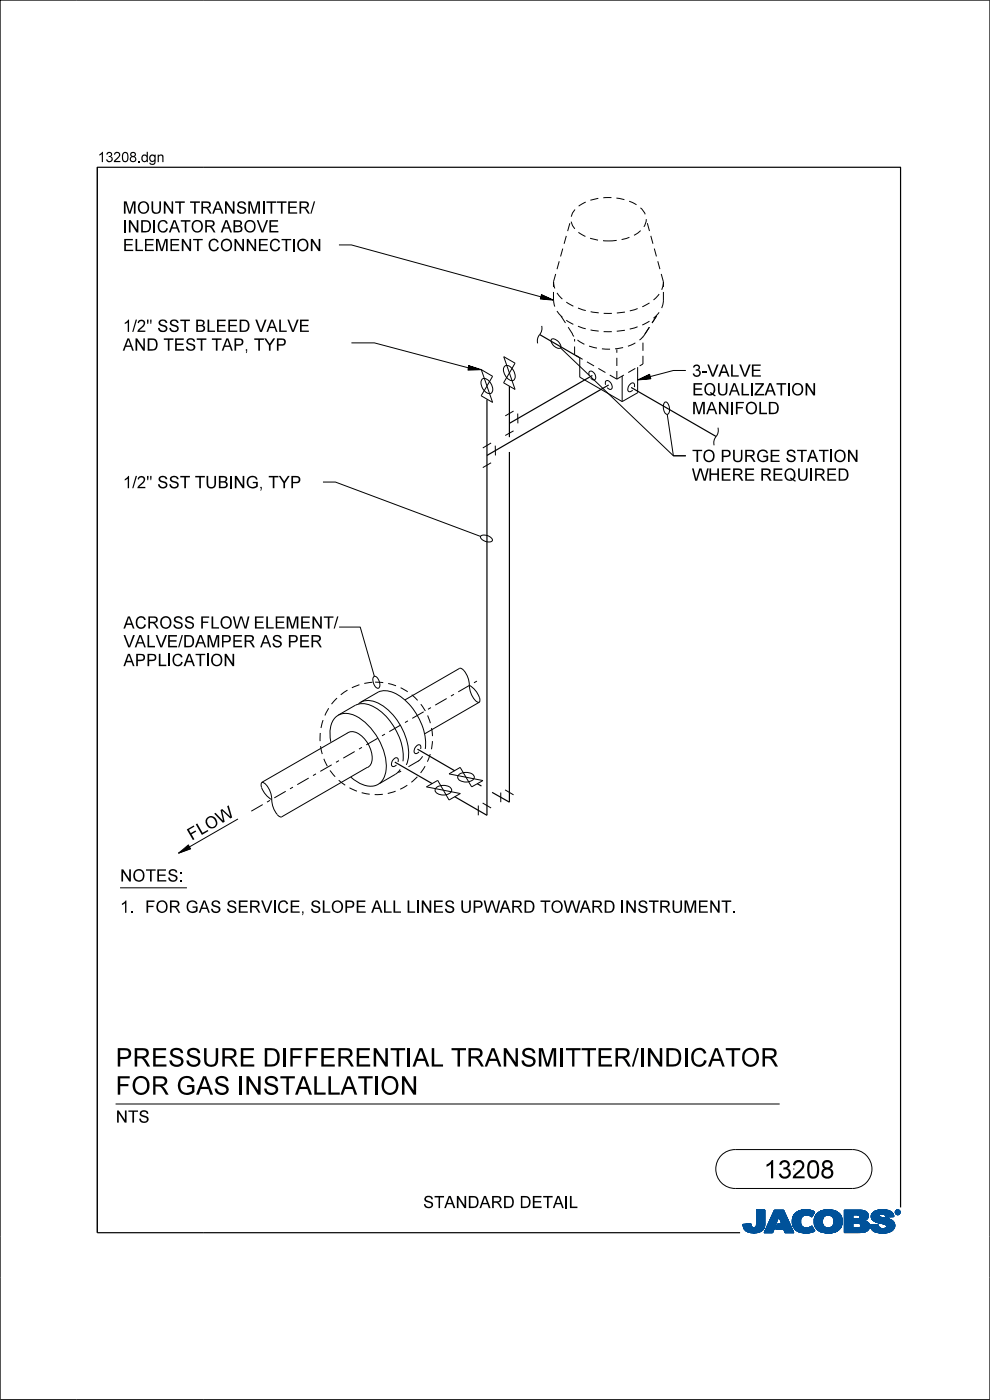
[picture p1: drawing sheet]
<svg xmlns="http://www.w3.org/2000/svg" width="210mm" height="297mm" viewBox="0 0 210 297" stroke-linecap="round" stroke-linejoin="round" font-family="sans-serif">
<defs><g id="words">
<g font-size="4">
<text x="24.5" y="226.3">PRESSURE DIFFERENTIAL TRANSMITTER/INDICATOR</text>
<text x="24.5" y="232.2">FOR GAS INSTALLATION</text>
<text x="162" y="250">13208</text>
</g>
<g font-size="2.6">
<text x="26" y="45.3">MOUNT TRANSMITTER/</text>
<text x="26" y="53.3">ELEMENT CONNECTION</text>
<text x="26" y="49.3">INDICATOR ABOVE</text>
<text x="26" y="70.4">1/2&quot; SST BLEED VALVE</text>
<text x="26" y="74.4">AND TEST TAP, TYP</text>
<text x="146.8" y="83.9">EQUALIZATION</text>
<text x="146.8" y="79.9">3-VALVE</text>
<text x="146.8" y="87.9">MANIFOLD</text>
<text x="146.8" y="102">WHERE REQUIRED</text>
<text x="146.8" y="98">TO PURGE STATION</text>
<text x="26" y="103.6">1/2&quot; SST TUBING, TYP</text>
<text x="26.2" y="137.3">VALVE/DAMPER AS PER</text>
<text x="26.2" y="133.4">ACROSS FLOW ELEMENT/</text>
<text x="26.2" y="141.3">APPLICATION</text>
<text x="40.7" y="178.4" transform="rotate(-30 40.7 178.4)">F LO W</text>
<text x="25.5" y="187">NOTES:</text>
<text x="25.5" y="193.6">1. FOR GAS SERVICE, SLOPE ALL LINES UPWARD TOWARD INSTRUMENT.</text>
<text x="24.5" y="238.2">NTS</text>
<text x="89.7" y="256.3">STANDARD DETAIL</text>
</g>
<text font-size="2.2" x="20.7" y="34.4">13208.dgn</text>
</g></defs>
<path d="M20.6 35.5v226" fill="none" stroke="#0a0a0a" stroke-width=".21"/>
<g fill="none" stroke="#00529a" stroke-width=".21">
<path d="M157.6 259.7l.1 .7M157.6 259.7h1.7M157.6 259.8h1.7M157.6 259.9h1.7M157.6 260h1.7M159.2 259.6h.1M159.3 259.7h-1.3M159.3 259.6l-1.7 .1M159.3 259.6v.4M159.3 260l.2 .3M160.4 259.6h1.8M160.4 259.8h1.8"/>
<path d="M160.4 259.9h1.8M160.4 260h1.8M160.5 259.7h1.7M160.5 259.6l-.2 .6M160.5 256.7h1.7v2.7M160.5 258.6l1.7 .1M160.5 256.7v2.9M160.5 259.5h1.7M160.5 256.9h1.7M160.5 257.5h1.7M160.5 256.8h1.7M160.5 257h1.7"/>
<path d="M160.5 257.1h1.7M160.5 257.2h1.7M160.5 257.3h1.7M160.5 257.4h1.7M160.5 257.6h1.7M160.5 257.7h1.7M160.5 257.8h1.7M160.5 257.9h1.7M160.5 258h1.7M160.5 258.1h1.7M160.5 258.2h1.7M160.5 258.3h1.7"/>
<path d="M160.5 258.4h1.7M160.5 258.5h1.7M160.5 258.6h1.7M160.5 258.7h1.7M160.5 258.8h1.7M160.5 258.8l1.7 .1M160.5 258.9h1.7M160.5 258.9l1.7 .1M160.5 259h1.7M160.5 259l1.7 .1M160.5 259.1h1.7M160.5 259.1l1.7 .1"/>
<path d="M160.5 259.2h1.7M160.5 259.3h1.7M160.5 259.3h1.8M160.5 259.4h1.7M160.5 259.6h1.7M162.2 259.9v.3M162.2 259.4v.5M162.2 259.4v-2.7h-1.7v2.9M162.2 256.7l-1.7 .1M162.8 260h1.7M162.8 259.9h1.7M162.9 259.7h1.7"/>
<path d="M162.9 259.6h1.7M163 259.5h1.6M163 259.4h1.7M163.1 259.4h1.6M163.1 259.3h1.6M163.1 259.2h1.6M163.2 259.1h1.6M163.2 259h1.6M163.2 259h1.7M163.3 258.9h1.6M163.3 258.8h1.6M163.3 258.7h1.7"/>
<path d="M163.4 258.7h1.6M163.4 258.6h1.6M163.5 258.5h1.5M163.5 258.4h1.6M163.5 258.3h1.6M163.6 258.2h1.5M163.6 258.2h1.6M163.7 258.1h3.1M163.7 258h3.1M163.7 257.9h3.1M163.8 257.8h2.9M163.8 257.7h2.9"/>
<path d="M163.9 257.6h2.7M163.9 257.5h2.7M163.9 257.4h2.6M163.9 257.5h2.6M164 257.3h2.5M164 257.2h2.4M164.1 257.1h2.3M164.1 257h2.3M164.1 257h2.2M164.2 256.9h2.1M164.2 256.8h2.1M164.3 256.7h1.9l2.2 4.8h-1.9l-.3-.8h-1.7l.4-1h.9l-.6-1.7-1.3 3.5h-1.8z"/>
<path d="M164.5 260h-1.8M164.6 259.8h-1.8M164.7 259.5h-1.7M164.7 259.3h-1.6M164.8 260h2.9M164.8 259.9h2.9M164.9 259.8h2.7M164.9 259.9h2.7M164.9 258.9l-1.7 .1M164.9 259.7h2.7M165 258.6l-1.6 .1M165 258.5h-1.6"/>
<path d="M165.1 258.4h-1.6M165.1 258.3h-1.6M165.2 258.1h-1.6M165.2 258l.6 1.7h-.9l-.4 1h3.5M165.2 258l.6 1.7M165.2 258.1h1.7M165.3 258.2h1.6M165.3 258.3h1.6M165.3 258.4h1.7M165.4 258.4h1.6M165.4 258.5h1.6M165.5 258.6l1.6 .1"/>
<path d="M165.5 258.6h1.6M165.5 258.7h1.6M165.5 258.7l1.6 .1M165.5 258.8h1.6M165.5 258.8l1.7 .1M165.6 258.9h1.6M165.6 258.9l1.7 .1M165.6 259h1.7M165.6 259l1.7 .1M165.6 259.1h1.7M165.7 259.1l1.6 .1M165.7 259.2h1.7"/>
<path d="M165.7 259.3h1.7M165.7 259.4h1.7M165.8 259.5h1.7M165.8 259.4h1.7M165.8 259.6h1.7M166.2 256.7l2.2 4.8M166.2 256.7h-1.9l-2.2 4.8h1.8l1.3-3.5M166.4 257.1h-2.3M167.6 259.7h-2.7M168 258.7h1.9M168 258.8h1.9M168 258.9h1.8"/>
<path d="M168 259h1.8M168 259.1h1.8M168 259.1l1.8 .1M168 259.2h1.8M168 259.3h1.8M168 259.4h1.8M168.1 258.9l.1 1.1M168.1 258.7h1.8M168.1 259.5h1.8M168.1 258.6h1.8M168.1 259.4h1.7M168.1 258.4h1.9"/>
<path d="M168.1 258.5h1.8M168.1 259.6h1.8M168.1 259.7h1.8M168.1 259.9h1.8M168.2 260l.1 .4M168.2 259.9h1.8M168.2 260h1.8M168.2 258.3h1.8M168.2 258.1h2M168.2 258.2h1.9M168.3 258l-.2 .9M168.3 257.9h2.1"/>
<path d="M168.3 257.9h2.2M168.3 257.8h2.3M168.4 257.7h4.1M168.6 257.5h4M168.7 257.5h3.9M168.8 257.3h3.9M168.9 257.2l-.6 .8M168.9 257.2h3.9M169 257.1h3.9M169.1 257.1h3.8M169.2 257h3.5M169.3 257h3.3"/>
<path d="M169.4 256.9h3M169.5 256.9h2.9M169.8 256.8h2.4M169.8 259.1l.1 .6M169.9 259.7l.1 .3M169.9 259.8h-1.8M170 258.4l-.2 .7M170 258.3h-1.9M170 256.7h.2M170.1 258.2h-1.9M170.1 258.2l-.1 .2M170.2 258.1h-2"/>
<path d="M170.3 256.7a3.7 3.7 0 0 1 2.5 .4l-.6 1.1M170.3 256.7l-.7 .2-.7 .3M170.3 256.7h1.5M170.3 258h-2M171.5 256.7l-1.6 .1M171.5 256.7l.6 .1M171.6 257.8h.8M171.7 257.9h.7M171.9 257.9h.4M171.9 258h.4M172 258.1h.3M172.1 258.1h.2"/>
<path d="M172.2 258.1h.1M172.2 258.2a1.64 1.64 0 0 0-2.1 0M172.4 257.8h-4.1M172.5 257.7h-4.1M172.5 257.6h-4M172.6 257.6h-4.1M172.6 257.4h-3.9M172.7 259h1.7M172.7 259.3h1.8M172.7 259.3l1.7 .1M172.7 259.1l.1 .8M172.7 259.5h1.8"/>
<path d="M172.7 258.8h1.8M172.7 258.9h1.8M172.7 259.1h1.7M172.7 259.2h1.7M172.7 258.6h1.8M172.7 258.7h1.8M172.7 259.4h1.7M172.7 259.6h1.8M172.8 257.3h-4M172.8 259.9l.3 .6M172.8 259.7h1.7M172.8 258.4h1.8"/>
<path d="M172.8 258.5h1.8M172.8 259.7h1.8M172.8 259.8h1.8M172.8 259.9h1.8M172.8 260h1.8M172.8 257.2h-3.9M172.8 258.3h1.8M172.8 260h1.9M172.9 258.1l1.8 .1M172.9 258.1h1.9M172.9 258h2M173 257.9h2"/>
<path d="M173 257.8l-.2 .6-.1 .7M173 257.8h5.4M173 257.8h2.2M173 257.9h2.1M173.1 257.7h5.2M173.1 257.6h5.1M173.2 257.5h4.8M173.3 257.4h4.7M173.5 257.3h4.4M173.6 257.2l-.6 .6M173.6 257.2h4.1M173.6 257.2h4.2"/>
<path d="M173.7 257.1h3.9M173.8 257.1h3.8M173.9 257h3.5M174 257h3.4M174.1 256.9h3.1M174.2 256.9l-.6 .3M174.2 256.9h2.9M174.4 259h-1.7M174.4 259.2l.2 .6M174.4 256.8h.5M174.5 258.8l-1.8 .1M174.5 258.7l-1.8 .1"/>
<path d="M174.5 256.8h2.4M174.6 259.8a1.25 1.25 0 0 0 2.2 0M174.6 258.5h-1.9M174.6 258.4l-.2 .8M174.6 258.4h-1.8M174.6 258.3h-1.8M174.7 258.2h-1.9M174.7 258.2l-.1 .2M174.7 258.2a1.29 1.29 0 0 1 2 .2M174.8 258.1h-1.9M174.9 256.7h1.5M174.9 256.7l-.7 .2"/>
<path d="M174.9 256.7l2.1 .1M174.9 256.8h2.1M175.3 256.7h1M176.1 257.8h2.3M176.2 257.9h2.2M176.4 257.9h2M176.5 258.1h2M176.6 258.2h1.9M176.7 258.2h1.8M176.7 258.3h1.8M176.7 258.4l.2 .5M176.7 258.4h1.9"/>
<path d="M176.7 259.9h1.9M176.7 260h1.9M176.8 258.4h1.8M176.8 259.8h1.7M176.8 259.7h1.8M176.8 258.5h1.8M176.8 258.6h1.8M176.8 259.6h1.8M176.8 259.7h1.7M176.8 259.5h1.8M176.8 259.4h1.8M176.9 258.7h1.7"/>
<path d="M176.9 258.7l1.7 .1M176.9 258.9v.2M176.9 258.8h1.7M176.9 258.9h1.7M176.9 259h1.7M176.9 259.1h1.7M176.9 259.2h1.8M176.9 259.3h1.8M176.9 259.3h1.7M176.9 259.4h1.7M176.9 259.1l-.1 .7M177 256.8l.6 .3 .6 .5"/>
<path d="M178 257.5h-4.7M178.2 257.6l.3 .5M178.4 258h-1.9M178.5 258.1l.2 1.1-.2 .8M178.5 260l-.2 .6M178.5 259.9h-1.7M178.5 260h-1.8M178.6 259.5h-1.8M179.1 258.6h4.8M179.1 259.7h1.8M179.1 259.5h5.2M179.1 256.9h4.3"/>
<path d="M179.1 257.5h5M179.1 256.8h4M179.1 256.9h4.4M179.1 257h4.5M179.1 257.1h4.7M179.1 257.2h4.8M179.1 257.2l4.8 .1M179.1 257.3h4.8M179.1 257.3h4.9M179.1 257.4h5M179.1 257.6h5.1M179.1 257.7h5.1"/>
<path d="M179.1 257.7h1.8M179.1 257.8h1.8M179.1 257.9h1.8M179.1 258h1.8M179.1 258.1h1.8M179.1 258.2h1.8M179.1 258.3h1.8M179.1 258.4h1.8M179.1 258.5h1.8M179.1 258.6h1.8M179.1 258.7h4.7M179.1 258.7h2.7"/>
<path d="M179.1 258.8h4.6M179.1 258.9h4.3M179.1 259h4.3M179.1 259l4.6 .1M179.1 259.1h4.6M179.1 259.1l4.8 .1M179.1 259.2h4.9M179.1 259.3h5M179.1 259.4h5M179.1 259.4h5.1M179.1 259.5h2.8M179.1 259.6h1.8"/>
<path d="M179.1 259.8h1.8M179.1 259.9h1.8M179.1 260h1.8M180.9 259.5v1v-1l1.6 .1M180.9 257.7v.9v-.9l1.2 .1M181.8 258.7h2M181.9 258.6h2.1M182 257.7h2.2M182.1 257.8h2.1M182.1 259.5h2.2M182.1 257.8l.3 .2M182.3 258.5l-.5 .1"/>
<path d="M182.3 257.8h1.9M182.3 257.9h1.9M182.4 259.6h1.9M182.4 257.9h1.8M182.4 258l-.1 .5M182.4 258h1.8M182.4 258.1h1.7M182.4 258.1h1.8M182.4 258.2h1.8M182.4 258.3h1.7M182.5 259.6h1.9M182.5 259.6l.1 .2"/>
<path d="M182.6 259.7h1.8M182.6 259.8h1.8M182.6 259.8v.3M182.7 259.9h1.7M182.7 260h1.7M182.7 260h1.8M183 256.8l-3.9-.1v4.8M183.6 257l.4 .4M183.6 257l-.8-.2-3.7-.1v4.8M183.6 258.8l-.3 .2 .6 .2M183.9 259.2l.2 .2M184 258.5h-1.9"/>
<path d="M184 258.5h-1.7M184 257.4l.1 .2M184.1 258.4h-1.8M184.1 258.3l-1.7 .1M184.1 258.3h-1.7M184.1 259.4l.3 .5v.6M184.1 258.2l-.5 .6M184.1 257.6v.6M184.2 258.1l-1.8 .1M184.6 259.9h1.7v.2M184.6 259.9v.2M184.6 260h1.7"/>
<path d="M184.8 258l.2 .7M184.8 258h1.7M184.8 258.1h1.7M184.8 258.1h1.8M184.8 258.2h1.9M184.8 257.8h1.7M184.8 257.8h1.6M184.8 258.3h2.2M184.8 258.3h2.6M184.8 258.4h2.8M184.9 257.7h1.6M184.9 258.2h1.9"/>
<path d="M184.9 258.4h3M184.9 257.6h1.8M184.9 258.5h3.2M184.9 258.5h3.4M184.9 257.5h4.6M184.9 258.6h3.6M185 258.6h3.2M185 257.5h4.4M185 258.7h3.8M185 258.7l4 .1M185 258.7l.6 .4M185 257.4h4.4"/>
<path d="M185.1 257.3h4.2M185.1 258.8h.8M185.1 257.2h4.2M185.1 258.8h.7M185.2 258.9h.6M185.2 257.2h4M185.2 258.9h4.1M185.3 257.1h3.8M185.3 257.1l-.4 .4-.1 .5M185.3 257.1a3.8 3.8 0 0 1 4 .2M185.3 259h.4M185.4 259l4 .1"/>
<path d="M185.5 257h3.5M185.5 259.1h4M185.6 259.1l.5 .3M185.6 259.1l3.9 .1M185.6 256.9h2.5M185.7 259.9h.6M185.7 256.9h3.1M185.7 259h3.7M185.8 259.2h3.8M185.8 258.9h3.4M185.8 259.3h3.8M185.9 258.9h3.2"/>
<path d="M185.9 258.8h3.1M186 256.8h2.5M186 259.3h3.7M186.1 259.4l1.6 .3M186.1 259.4h3.6M186.3 259.9h-1.7M186.4 256.7h1.4M186.4 259.4h3.3M186.4 257.9l.1 .1M186.4 257.9l-1.6 .1M186.4 257.9h-1.6M186.5 258v.1"/>
<path d="M186.5 257.7l-.1 .2M186.5 257.7a.91 .91 0 0 1 1.5 .5M186.5 259.5h3.3M186.5 258.1l.5 .2M186.6 257.7h-1.7M186.7 256.7h1M186.9 259.5h2.8M187 258.3l2 .5M187 257.6h-2.1M187 259.6h2.8M187.2 257.6h2.3M187.4 259.6h2.4"/>
<path d="M187.5 259.7h2.3M187.5 257.6h2M187.6 257.7h1.9M187.7 257.7h1.8M187.7 259.7h2.1M187.7 259.7l.4 .4M187.7 257.8h1.9M187.8 257.8h1.7M187.8 257.9h1.8M187.8 259.8h2M187.9 257.9h1.7M187.9 258h1.8"/>
<path d="M187.9 258l1.7 .1M187.9 258.1h1.7M187.9 259.9h1.9M188 258.2h.3M188 259.9h1.8M188 260h1.8M188.1 257h-2.6M188.2 256.9h.5M188.2 257h.7M188.2 258.6l.5 .1M188.5 256.8l-2.6 .1M189 258.8l.4 .2"/>
<path d="M189.3 257.3l.3 .8M189.3 257.3l-4.2 .1M189.4 259l.3 .5 .1 .7M189.6 258.1l-1.6 .1M189.9 257.2l.2 .4M189.9 257.1h.1M189.9 257.2h.1M189.9 257.3h.1M189.9 257h.1M190 257.4h.1M190 257.5h.1M190 257.2l.2 .3"/>
<path d="M190 257.1h-.1M190 257.3v.1M190.1 257h-.2M190.1 256.9h.4M190.1 256.8h.1M190.1 256.9h-.1M190.1 257.6h.7M190.1 257.6l.3 .1M190.1 257.6h.6M190.2 256.7h.7M190.2 257.5l.2 .1M190.2 257.5l-.1 .1"/>
<path d="M190.2 256.9h.4l-.1 .3 .2 .3-.3-.3-.2 .3zM190.2 256.9v.6l.1-.3 .3 .3M190.2 256.7h.4M190.2 256.9h.4M190.2 257h.5M190.2 257h.1M190.2 257.1h.1M190.2 257.1h.4M190.2 257.2h.4M190.2 257.2h.3M190.2 257.3h.1M190.2 257.4h.1"/>
<path d="M190.2 257.5h.1M190.3 257.7h.3M190.3 256.7h.1M190.3 257l.3 .1h-.3zM190.3 257.2v.3h-.3M190.3 257v.1M190.4 256.7l-.2 .1-.2 .4M190.4 256.7a.51 .51 0 0 1 .5 .5 .51 .51 0 0 1-.5 .5M190.4 256.7l.4 .3 .1 .2M190.4 257v.1M190.4 257l.2 .1h-.2M190.4 256.7a.51 .51 0 0 0-.5 .5 .51 .51 0 0 0 .5 .5"/>
<path d="M190.4 256.7h.1M190.4 256.7l.3 .2M190.4 256.7l-.4 .2-.1 .3M190.4 257.6h.1M190.4 257.6v.1M190.4 257.2l.2 .3M190.4 256.7l.5 .2v.3M190.5 256.9l.2 .2M190.5 256.9h-.3v.6M190.5 257.3h.1M190.5 257.4h.1M190.5 257.2l.2 .3"/>
<path d="M190.5 257h.2M190.5 257.5h.2M190.6 257.5h.2M190.6 257.1h.1M190.6 256.8h.1M190.7 257.1l-.2 .1M190.7 256.9h.1M190.7 257.5l-.3 .1M190.7 256.9l.2 .3M190.7 256.9h.2M190.7 257.4h.2M190.7 257.5h.2"/>
<path d="M190.8 257h.1M190.8 257.3h.1M190.8 257.1h.1M190.9 257.2l-.1 .2-.4 .2M190.9 257.2l-.2 .3M190.9 257.1h.1M190.9 257.2h.1M190.9 257.3h-.1M190.9 257.2v.3l-.5 .2M157.6 260.1h1.7M157.7 260.1h1.7M157.7 260.2h1.7"/>
<path d="M157.7 260.2h1.8M157.7 260.3h1.8M157.7 260.3h1.9M157.7 260.4l.3 .5M157.7 260.4h1.9M157.7 260.4h4.4M157.8 260.5h4.3M157.8 260.6h4.2M157.8 260.7h4.2M157.9 260.7l4 .1M157.9 260.8h4M158 260.8h3.9"/>
<path d="M158 260.9l1.1 .6M158 260.9h3.7M158.2 261.1h3.5M158.2 261h3.5M158.3 261.1h3.3M158.3 261.2h3.2M158.4 261.2h3M158.5 261.3h2.9M158.6 261.3h1.9M158.7 261.4h2.4M159 261.4h1.8M159.1 261.5h1.7"/>
<path d="M160.3 260.2a.59 .59 0 0 1-.8 .1M160.3 260.3h1.9M160.4 260.2h1.8M160.4 260.1h1.8M160.6 261.3h.6M162.1 260.5a2.57 2.57 0 0 1-3 1M162.1 261.4h1.9M162.1 260.3h-1.9M162.1 260.4h-2M162.2 260.2l-.1 .3M162.2 260.2h-1.9M162.2 261.3h1.8"/>
<path d="M162.2 261.2h1.8M162.2 260.1h-1.8M162.2 261.1h1.8M162.3 261.1h1.8M162.3 261h1.8M162.3 260.9h1.8M162.4 260.8h1.8M162.4 260.8h1.7M162.4 260.7h1.8M162.5 260.7h1.7M162.5 260.6h1.8M162.5 260.5h1.8"/>
<path d="M162.6 260.5h1.7M162.6 260.4h1.7M162.6 260.3h1.8M162.7 260.2h1.7M162.7 260.1h1.8M163.9 261.4h-1.8M164 261.2h-1.8M164.3 260.6l-1.8 .1M164.3 260.4l-1.7 .1M164.4 260.3h-1.8M164.4 260.1h-1.7M164.5 260.6l3.5 .1"/>
<path d="M164.5 260.7l3.6 .1M164.6 260.6h3.4M164.6 260.5h3.3M164.6 260.4h3.3M164.7 260.3h3.2M164.7 260.2h3.1M164.7 260.1h3M164.7 260.1h3.1M166.2 260.7l.3 .8h1.9h-1.9zM166.3 260.8h1.8M166.3 260.9h1.8M166.3 260.9l1.9 .1"/>
<path d="M166.3 261h1.9M166.3 261.1h1.9M166.4 261.1h1.8M166.4 261.2h1.8M166.4 261.2h1.9M166.4 261.3h1.9M166.5 261.4h1.8M166.5 261.4h1.9M168.2 260.1h1.9M168.2 260.1l1.9 .1M168.3 260.2h2M168.3 260.3h2"/>
<path d="M168.3 260.3h2.1M168.3 260.4l.7 .7M168.3 260.4h2.2M168.4 260.4l2.5 .1M168.5 260.5h3.9M168.5 260.5h4M168.5 260.6h4M168.6 260.7h4M168.7 260.8h3.9M168.7 260.8h4M168.8 260.9h3.9M168.9 260.9h3.9"/>
<path d="M168.9 261h3.9M169 261.1l.8 .3M169 261.1h3.9M169.2 261.2h3.7M169.3 261.3h3.3M169.3 261.2h3.3M169.5 261.3h2.9M169.5 261.4h2.8M169.8 261.4h2.3M170 260a1.71 1.71 0 0 0 2.3 .1l.6 1M170 261.5h2M170.4 261.5h1.2"/>
<path d="M171 261.6h.4M171.3 260.5h1.1M171.7 260.4h.7M171.9 260.3h.4M172 260.2h.3M172.1 260.2h.2M172.2 260.1h.1M172.4 260.3h-.7M172.8 260.1h1.9M172.8 260.1h2M172.9 261.1a4.2 4.2 0 0 1-3.1 .3M172.9 260.2h1.9"/>
<path d="M172.9 260.2h2M172.9 260.3h2.1M172.9 260.3h2.2M173 260.4h2.2M173 260.4l2.4 .1M173.1 260.5a3.8 3.8 0 0 0 5.2 .1M173.1 260.5h5.2M173.1 260.6h5.1M173.2 260.7h5M173.4 260.8h4.6M173.4 260.9h4.5M173.5 260.9h4.4"/>
<path d="M173.6 261h4.2M173.6 261.1h4.1M173.7 261.1h4M173.8 261.2h3.8M173.9 261.2h3.5M174 261.3h3.4M174.1 261.3h3.2M174.2 261.4h2.9M174.4 261.4h2.5M174.7 261.5h2M175.1 261.5h1.3M176.2 260.4h2.2"/>
<path d="M176.4 260.3h2M176.6 260.2h1.9M176.6 260.1h1.9M178.1 260.7l-4.8 .1M178.3 260.4l-2.6 .1M178.4 260.3h-2.1M178.5 260.2h-2M178.5 260.1h-1.9M179.1 260.5h5.3M179.1 261.5h3.6M179.1 260.7h5.2M179.1 260.1h1.8"/>
<path d="M179.1 260.2h1.8M179.1 260.3h1.8M179.1 260.4h1.8M179.1 260.4l2.7 .1M179.1 260.6h5.3M179.1 260.8h5.2M179.1 260.9h4.8M179.1 261h5M179.1 261.1h4.8M179.1 261.2h4.7M179.1 261.3h4.3M179.1 261.4h3.7"/>
<path d="M182 260.5h2.4M182.4 260.4h2M182.6 260.3h1.9M182.6 260.1l-.2 .3-.6 .1M182.6 260.2h1.5M182.7 260.1h1.8M183.5 261.4h-4.4M183.7 261.3h-4.6M183.9 261.2h-4.8M184 260.9h.2M184 261.1h-4.9M184.1 260.9l-5 .1"/>
<path d="M184.2 260.2h.3M184.2 260.8l-5.1 .1M184.4 260.6l-5.3 .1M184.4 260.5l-5.3 .1M184.4 260.5a1.97 1.97 0 0 1-2.2 1M184.5 260.1h-1.9M184.5 260.2h-1.9M184.5 260.3h-2M184.6 260.1h1.7M184.6 260.1l.1 .3M184.6 260.1h1.8M184.6 260.2h1.8"/>
<path d="M184.6 260.3h1.9M184.7 260.4l.2 .4M184.7 260.4h1.8M184.7 260.5h1.9M184.7 260.5h2M184.7 260.5l2.1 .1M184.8 260.6h2.1M184.8 260.6h4.8M184.9 260.7h4.7M184.9 260.7h4.6M184.9 260.8l.6 .5M184.9 260.8h4.6"/>
<path d="M185 260.8l.7 .1M185 260.9h.7M185.1 261h4.2M185.1 261.1h4.1M185.2 261.1h4M185.2 261.2h3.9M185.4 261.2h3.6M185.5 261.3l1.5 .3M185.5 261.3h3.4M185.6 261.3h3.2M185.7 261.4h3M185.7 260.9h3.7"/>
<path d="M185.8 260.9h3.6M185.9 261.4h2.6M186.1 261.5h2.2M186.3 260.1a1.09 1.09 0 0 0 1.7 .2M186.4 261.5h1.5M187 261.6h.7M187.6 260.6h2.1M187.9 260.5h1.8M188 260.4h1.8M188 260.3h1.8M188.1 260.2h1.7M188.1 260.1h1.7"/>
<path d="M188.1 260.1l-.1 .2M188.9 261.3l-.9 .2-1 .1M189.4 260.9l-4.3 .1M189.7 260.5l-2 .1M189.7 260.4l-1.8 .1M189.8 260.2l-.4 .7-.5 .4M189.8 260.3h-1.8"/>
<circle cx="190.4" cy="257.2" r=".51"/>
<circle cx="190.4" cy="257.2" r=".44"/>
</g>
<g fill="none" stroke="#000" stroke-width=".21">
<path d="M0 0h210v296.9h-210zM71.9 52h2.6l40.9 11.1h-.3v-.2l.8 .3h-.9l.1-.4 1.2 .6-1.4-.2v-.6l1.9 .9-2.1-.2 .2-.8 2.5 1.2-2.8-.3 .3-.9M74.5 72.7h4.9l20.6 5.4-.2 .1-.1-.2 .8 .2h-.9l.1-.4 1.3 .4-1.4 .1-.1-.7 2 .7-2.1 .1v-.8l2.7 .8-2.8 .1 .1-.9M106.9 75.7l2.4 1.3-1.2 2.1zM107 77.8a1.34 1.34 0 0 1 1.9 .8l.4 1a.85 .85 0 0 1-.4 1.1 .85 .85 0 0 1-1.1-.3 2.41 2.41 0 0 1-.8-2.6zM108.1 79.1l1.2 3.5-2.5-1.4zM114.9 69.1v1.2l-.8 1.4v1.1M117 72a1.61 1.61 0 0 1 1.9 1.2l.1 .3a.52 .52 0 0 1-.4 .5 .52 .52 0 0 1-.6-.2 1.59 1.59 0 0 1-1-1.8zM118.9 73.8l23.9 22.9h2.7h-2.7l-1.3-8.8M123 75.8v4.2l9 5.2M125 79.6a.61 .61 0 0 1 .3-.9 1.26 1.26 0 0 1 .9 1.9h-.4l-.5-.4M132 79.8v5.4"/>
<path d="M135.3 77.9v5.4l-3.3 1.9M145.5 78.6h-2.7l-5.6 1.5 .3-.2 .1 .2-.8 .1 .8-.4 .1 .4-1.4 .1 1.4-.6 .2 .6-2.1 .2 1.9-1 .3 .9-2.7 .2 2.5-1.2 .2 1M102.4 80.4a1.92 1.92 0 0 1 2 1.6l.1 .3a.85 .85 0 0 1-.3 1.1 .85 .85 0 0 1-1.2-.2 2.1 2.1 0 0 1-.6-2.8zM103.3 81.9l1.2-2.1-2.4-1.4 2.4 7-2.4-1.4 1.2-2.1M104.2 94l-1.8 1M104.2 98.2l-1.8 1M105.1 94.5v2.1M108.9 87.2l-1.7 1M108.9 91.4l-1.7 1M109.8 87.7l.1 2.1M128.4 81.6a.61 .61 0 0 1 .4-.9 1.31 1.31 0 0 1 .9 1.9h-.5l-.4-.4M134.5 82.1a.58 .58 0 0 0-.2-.9 .58 .58 0 0 0-.8 .4l-.3 .6a.57 .57 0 0 0 .2 .9 .57 .57 0 0 0 .8-.3"/>
<path d="M141 85.3a.76 .76 0 0 1 .9 .9l.1 1a.57 .57 0 0 1-.4 .7 .57 .57 0 0 1-.7-.6l-.2-1zM152.3 90.7v1.2l-.8 1.4v1.2M68.5 102.3h2.7l30.8 11.5M102 113.7a1.82 1.82 0 0 1 2.5 .9 1.67 1.67 0 0 1-2.6-.8zM71.9 133h4.5l3 10.5M70.2 157.4a5.4 5.4 0 0 1 1.4-5.6 4.6 4.6 0 0 1 5.2 .9 13.2 13.2 0 0 1 5.1 10.5 3.4 3.4 0 0 1-3.7 3.6l-1.8-.6-2-1.4M73.6 155.6a2.61 2.61 0 0 1 3.4 .8 5.9 5.9 0 0 1 1.7 5.6l-.2 .3-.6 .5M73.7 155.5l-18.2 10.5M75.3 149.6l-3.5 2.1M75.4 149.6a5.1 5.1 0 0 1 5.4 1.3 13 13 0 0 1 4.7 10.6M76.1 149.3a3.7 3.7 0 0 1 4.2-.1 12.7 12.7 0 0 1 6.3 11.9l-.4 1.2M76.6 148.9l3.6-2.1a5.4 5.4 0 0 1 5.5 1.5 12.9 12.9 0 0 1 4.5 10.6"/>
<path d="M79.3 143.6a.75 .75 0 0 1 1 .6l.3 1a.57 .57 0 0 1-.3 .8 .57 .57 0 0 1-.8-.5l-.4-1.2zM89.2 158.9a.58 .58 0 0 0-.2-.9 .58 .58 0 0 0-.8 .4l-.3 .6a.56 .56 0 0 0 .2 .8 .56 .56 0 0 0 .8-.3M99.6 145.4a4.2 4.2 0 0 0 1.9 3.6l.3-.2-.1-.9M99.6 145.4a4.2 4.2 0 0 0-1.9-3.6l-11.8 6.7M99.6 145.4l1.2 1.1 .9 1.4M101.7 149l-11.6 6.6M40 179.3l-1.6 1.5 2-.8-.4-.6M40 179.9l-.1-.1-.4 .2M40.1 179.7l-.8 .5M50.5 173.7l-12.6 7.3M55.5 167.1l.9 1.5 1.2 1M55.5 167.1a.72 .72 0 0 1 .2-1.1 4 4 0 0 1 1.9 3.6"/>
<path d="M57.6 169.6l.4 1.7 .8 1.5M77.9 162.8l-18.1 10.5a.89 .89 0 0 1-1-.5M84.4 161.6a.57 .57 0 0 0-.2-.8 .57 .57 0 0 0-.8 .4l-.3 .5a.58 .58 0 0 0 .2 .9 .58 .58 0 0 0 .8-.3M84.9 163.2l-1 1-3.4 2M85.1 163.6l-.6 .3M88.8 161.4l-2.2 1.3M89.6 160.4l-.9 1.1M90.5 166.9l2.4-1.3 2.3 4.1 2.4-1.4zM92.5 167.1a2.42 2.42 0 0 1 3.3 .3 1.15 1.15 0 0 1-1.4 1.2 1.82 1.82 0 0 1-2.1-1zM95.2 164.2l2.4-1.4 2.4 4.1 2.4-1.3zM97.3 164.4a2.43 2.43 0 0 1 3.3 .2 1.03 1.03 0 0 1-1.1 1.2 2.25 2.25 0 0 1-2.4-.7v-.5zM101.5 170.9v2.1"/>
<path d="M102.4 170.4l1.8 1M106.2 168.1v2.1M107.1 167.6l1.8 1M25.5 188.3h14.2M37.9 181l2.1-1.8 .1 .5 .4 .3zM38.8 180.4l1.1-.8 .3 .4zM39.3 180.2l.6-.5 .1 .2zM24.5 234.2h140.9M153 245.1l1.4-.9 1.6-.3h24.8a4.1 4.1 0 0 1 4.2 4.1 4.1 4.1 0 0 1-4.2 4.1h-24.8a4.1 4.1 0 0 1-3.9-2.5 4.1 4.1 0 0 1 .9-4.5z"/>
</g>
<g fill="none" stroke="#000" stroke-width=".21" stroke-dasharray="1.7 1.1" stroke-linecap="butt">
<path d="M117.4 59.8l3.7-13.3M129.1 51.1a9.8 9.8 0 0 0 7.2-2.6 3.1 3.1 0 0 0-.9-4.8 11.8 11.8 0 0 0-13.1 .4 3.2 3.2 0 0 0 .5 5.3 10.7 10.7 0 0 0 6.3 1.7M140.7 59.8l-3.6-13.3M140.7 59.8a5.7 5.7 0 0 1-3.4 4.7 18.1 18.1 0 0 1-17.2-.4 5.4 5.4 0 0 1-2.7-4.3M117.4 63.7v-3.9M121.5 70.9l-2.9-4.5M121.9 75.2v-3.3M136.4 77.2v-5.6M136.8 70.9l2.9-4.5M136.8 70.9a8.6 8.6 0 0 1-7 3.2 10.9 10.9 0 0 1-7.7-2.3l-.7-.9M140.7 63.7v-3.9M140.7 63.7a5.8 5.8 0 0 1-3.4 4.7 18 18 0 0 1-17.2-.4 5.5 5.5 0 0 1-2.7-4.3"/>
<path d="M130.8 80.4l-8.9-5.2M130.8 80.4l5.6-3.2M130.8 80.4v-6.3M79 144.7a11.9 11.9 0 0 0-9.3 18.3 11.9 11.9 0 0 0 20.5-.5 11.9 11.9 0 0 0-10.3-17.8h-.9"/>
</g>
<path d="M114.5 71l8.3 4.8M125.7 79.7l-17.6 10.1M103.3 84.8v88.2l-6.9-4M108.1 81.9v10.8M108.1 95.9v74.3l-3.7-2.1M129.1 81.7l-25.8 14.9M133.9 82.2l18 10.4M88.5 158.9l7.9 4.6M83.7 161.7l8 4.5M101.2 166.3l.9 .5M191 256.1v-220.6h-170.4v226h136.4" fill="none" stroke="#000" stroke-width=".25"/>
<path d="M53.3 172.1l48.4-27.9" fill="none" stroke="#000" stroke-width=".21" stroke-dasharray="2.8 1.1 .7 1.1" stroke-linecap="butt"/>
<use href="#words"/>
</svg>
